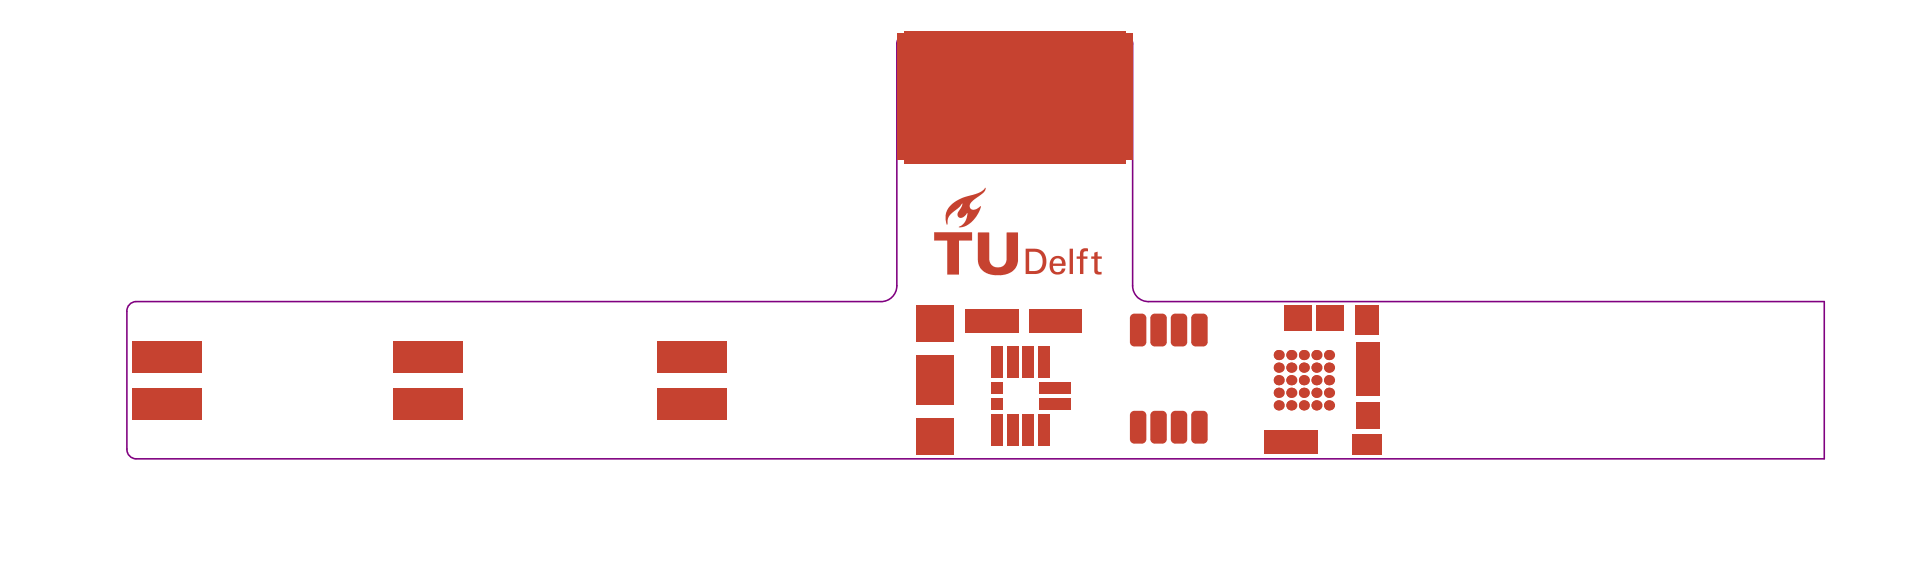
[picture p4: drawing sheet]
<svg xmlns="http://www.w3.org/2000/svg" width="204mm" height="61mm" viewBox="0 0 204 61" stroke-linecap="round" stroke-linejoin="round" font-family="sans-serif">
<path d="M13.7 32.2l.3-.2 .4-.1h78.8a1.66 1.66 0 0 0 1.7-1.6v-25.7a1 1 0 0 1 1-1h23a1 1 0 0 1 .9 1.1v25.6a1.66 1.66 0 0 0 1.7 1.6h71.5v16.7h-178.6a1 1 0 0 1-1-1.1v-14.6l.1-.3zM52.6 31.9h.1M193 31.9h.1" fill="none" stroke="#800080" stroke-width=".17"/>
<g fill="#c64230">
<path d="M114.4 26.4l.3-.1h.4v.3h-.3l-.2 .2 .1 .3h.4v.3h-.5v1.6h-.3v-1.6h-.4v-.3h.4v-.5z"/>
<path d="M113.2 26.3h.3v2.7h-.3z"/>
<path d="M115.8 26.7l.3-.1v.5h.5v.3h-.5l.1 1.3 .1 .1h.3v.2h-.6l-.2-.2v-1.4h-.3v-.3h.3z"/>
<path d="M103.5 24.6h1.2v2.9l.2 .5 .5 .3h.4l.3-.1 .4-.6v-3h1.2v3.1l-.1 .5-.4 .5-.8 .4h-1.1l-.8-.1-.6-.4-.3-.5-.1-.4z"/>
<path d="M98.8 24.6h4.1v.9h-1.4v3.6h-1.3v-3.6h-1.4z"/>
<path d="M100.5 21.8l.9-.7 .6-.2 1.5-.5 .8-.5-.1 .4-1.1 .8-.4 .5-.1 .4 .2 .2 .5-.1 .4-.3 .1 .1-.3 .6-.3 .6-.9 .8-.4 .1-.4 .1 .6-.5 .3-.9-.1-.2-.2 .4-.4 .2h-.1l-.3-.2v-.4l.5-.6v-.4l-.3 .5-1 .8-.2 .4-.1 .6-.1-.5v-.6l.1-.5z"/>
<path d="M111.4 27.3l.3-.2h.3l.4 .1 .2 .2 .1 .4v.3h-1.3l.1 .5 .3 .2 .4-.1 .2-.3h.3l-.1 .3-.2 .2-.7 .1-.3-.1-.2-.2-.1-.3v-.5l.1-.3zM111.6 27.4l-.2 .5h1l-.1-.3-.1-.2-.4-.1z"/>
<path d="M108.5 26.3h1.3l.4 .2 .3 .3 .2 .5v.5l-.1 .6-.4 .4-.5 .2h-1.2zM108.9 26.6v2.1l1-.1 .2-.2 .2-.4v-.5l-.1-.4-.2-.3-.2-.1z"/>
</g>
<path d="M94.9 3.5h24.9v13.4h-24.9z" fill-rule="evenodd" fill="#c64230"/>
<g fill="none" stroke="#c64230" stroke-width=".11">
<circle cx="135.3" cy="38.9" r=".48"/>
<circle cx="135.3" cy="37.6" r=".48"/>
<circle cx="136.6" cy="38.9" r=".48"/>
<circle cx="136.6" cy="37.6" r=".48"/>
<circle cx="138" cy="37.6" r=".48"/>
<circle cx="138" cy="38.9" r=".48"/>
<circle cx="139.3" cy="37.6" r=".48"/>
<circle cx="139.3" cy="38.9" r=".48"/>
<circle cx="140.6" cy="38.9" r=".48"/>
<circle cx="140.6" cy="37.6" r=".48"/>
<circle cx="135.3" cy="40.2" r=".48"/>
<circle cx="135.3" cy="41.6" r=".48"/>
<circle cx="135.3" cy="42.9" r=".48"/>
<circle cx="136.6" cy="40.2" r=".48"/>
<circle cx="136.6" cy="42.9" r=".48"/>
<circle cx="136.6" cy="41.6" r=".48"/>
<circle cx="138" cy="40.2" r=".48"/>
<circle cx="138" cy="42.9" r=".48"/>
<circle cx="138" cy="41.6" r=".48"/>
<circle cx="139.3" cy="40.2" r=".48"/>
<circle cx="139.3" cy="42.9" r=".48"/>
<circle cx="139.3" cy="41.6" r=".48"/>
<circle cx="140.6" cy="40.2" r=".48"/>
<circle cx="140.6" cy="41.6" r=".48"/>
<circle cx="140.6" cy="42.9" r=".48"/>
</g>
<g fill="#c64230">
<path d="M14.1 41.1h7.3v3.3h-7.3z" fill-rule="evenodd"/>
<path d="M14.1 36.1h7.3v3.3h-7.3z" fill-rule="evenodd"/>
<path d="M41.7 41.1h7.3v3.3h-7.3z" fill-rule="evenodd"/>
<path d="M41.7 36.1h7.3v3.3h-7.3z" fill-rule="evenodd"/>
<path d="M69.6 41.1h7.3v3.3h-7.3z" fill-rule="evenodd"/>
<path d="M69.6 36.1h7.3v3.3h-7.3z" fill-rule="evenodd"/>
<path d="M96.9 39h4v3.8h-4z" fill-rule="evenodd"/>
<path d="M96.9 44.3h4v3.8h-4z" fill-rule="evenodd"/>
<path d="M96.9 37.7h4v3.8h-4z" fill-rule="evenodd"/>
<path d="M96.9 32.3h4v3.9h-4z" fill-rule="evenodd"/>
<path d="M105 32.7h2.8v2.6h-2.8z" fill-rule="evenodd"/>
<path d="M102.1 32.7h2.9v2.6h-2.9z" fill-rule="evenodd"/>
<path d="M108.9 32.7h2.8v2.6h-2.8z" fill-rule="evenodd"/>
<path d="M111.7 32.7h2.8v2.6h-2.8z" fill-rule="evenodd"/>
<path d="M143.5 36.2h2.5v2.9h-2.5z" fill-rule="evenodd"/>
<path d="M143.5 39.1h2.5v2.8h-2.5z" fill-rule="evenodd"/>
<path d="M133.8 45.6h2.8v2.5h-2.8z" fill-rule="evenodd"/>
<path d="M136.6 45.6h2.8v2.5h-2.8z" fill-rule="evenodd"/>
<path d="M143 46h3.2v2.1h-3.2z" fill-rule="evenodd"/>
<path d="M143.5 42.6h2.5v2.8h-2.5z" fill-rule="evenodd"/>
<path d="M143.4 32.3h2.5v3.2h-2.5z" fill-rule="evenodd"/>
<path d="M120 33.2h.8l.5 .5v2.5l-.5 .5h-.8l-.4-.5v-2.5z" fill-rule="evenodd"/>
<path d="M122.2 33.2h.8l.5 .5v2.5l-.5 .5h-.8l-.5-.5v-2.5z" fill-rule="evenodd"/>
<path d="M124.4 33.2h.8l.4 .5v2.5l-.4 .5h-.8l-.5-.5v-2.5z" fill-rule="evenodd"/>
<path d="M126.5 33.2h.8l.5 .5v2.5l-.5 .5h-.8l-.5-.5v-2.5z" fill-rule="evenodd"/>
<path d="M126.5 43.5h.8l.5 .5v2.5l-.5 .5h-.8l-.5-.5v-2.5z" fill-rule="evenodd"/>
<path d="M124.4 43.5h.8l.4 .5v2.5l-.4 .5h-.8l-.5-.5v-2.5z" fill-rule="evenodd"/>
<path d="M122.2 43.5h.8l.5 .5v2.5l-.5 .5h-.8l-.5-.5v-2.5z" fill-rule="evenodd"/>
<path d="M120 43.5h.8l.5 .5v2.5l-.5 .5h-.8l-.4-.5v-2.5z" fill-rule="evenodd"/>
<path d="M113.9 3.3h1.9v14h-1.9z" fill-rule="evenodd"/>
<path d="M95.6 3.3h1.9v14h-1.9z" fill-rule="evenodd"/>
<path d="M104 3.3h1.8v14h-1.8z" fill-rule="evenodd"/>
<path d="M102.3 3.3h1.8v14h-1.8z" fill-rule="evenodd"/>
<path d="M100.6 3.3h1.9v14h-1.9z" fill-rule="evenodd"/>
<path d="M99 3.3h1.8v14h-1.8z" fill-rule="evenodd"/>
<path d="M97.3 3.3h1.8v14h-1.8z" fill-rule="evenodd"/>
<path d="M105.6 3.3h1.9v14h-1.9z" fill-rule="evenodd"/>
<path d="M107.3 3.3h1.8v14h-1.8z" fill-rule="evenodd"/>
<path d="M108.9 3.3h1.9v14h-1.9z" fill-rule="evenodd"/>
<path d="M110.6 3.3h1.9v14h-1.9z" fill-rule="evenodd"/>
<path d="M112.3 3.3h1.8v14h-1.8z" fill-rule="evenodd"/>
<path d="M115.6 3.3h1.8v14h-1.8z" fill-rule="evenodd"/>
<path d="M117.3 3.3h1.8v14h-1.8z" fill-rule="evenodd"/>
<path d="M106.6 43.8h1.1v3.3h-1.1z" fill-rule="evenodd"/>
<path d="M104.9 36.6h1.2v3.3h-1.2z" fill-rule="evenodd"/>
<path d="M106.6 36.6h1.1v3.3h-1.1z" fill-rule="evenodd"/>
<path d="M110 42.2h3.3v1.1h-3.3z" fill-rule="evenodd"/>
<path d="M104.9 43.8h1.2v3.3h-1.2z" fill-rule="evenodd"/>
<path d="M108.2 43.9h1.2v3.3h-1.2z" fill-rule="evenodd"/>
<path d="M109.9 43.9h1.2v3.3h-1.2z" fill-rule="evenodd"/>
<path d="M109.9 36.6h1.2v3.3h-1.2z" fill-rule="evenodd"/>
<path d="M108.2 36.6h1.2v3.3h-1.2z" fill-rule="evenodd"/>
<path d="M110 40.5h3.3v1.2h-3.3z" fill-rule="evenodd"/>
<path d="M139.3 32.3h2.9v2.7h-2.9z" fill-rule="evenodd"/>
<path d="M135.9 32.3h3v2.7h-3z" fill-rule="evenodd"/>
<path d="M104.8 42.2h1.3v1.1h-1.3z" fill-rule="evenodd"/>
<path d="M104.8 40.5h1.3v1.2h-1.3z" fill-rule="evenodd"/>
<path d="M109.9 40.5h1.3v1.2h-1.3z" fill-rule="evenodd"/>
<path d="M109.9 42.2h1.3v1.1h-1.3z" fill-rule="evenodd"/>
<path d="M108.2 38.7h1.2v1.3h-1.2z" fill-rule="evenodd"/>
<path d="M109.9 38.7h1.2v1.3h-1.2z" fill-rule="evenodd"/>
<path d="M109.9 43.8h1.2v1.3h-1.2z" fill-rule="evenodd"/>
<path d="M108.2 43.8h1.2v1.3h-1.2z" fill-rule="evenodd"/>
<path d="M104.9 43.8h1.2v1.3h-1.2z" fill-rule="evenodd"/>
<path d="M104.9 38.7h1.2v1.3h-1.2z" fill-rule="evenodd"/>
<path d="M106.6 38.7h1.1v1.3h-1.1z" fill-rule="evenodd"/>
<path d="M106.6 43.8h1.1v1.3h-1.1z" fill-rule="evenodd"/>
</g>
<g fill="#c64230">
<path d="M119.8 33.3l.2-.1v.5h-.4v-.3z"/>
<path d="M119.6 36.2h.4v.5a.47 .47 0 0 1-.4-.5z"/>
<path d="M120.8 36.2h.5l-.1 .2-.1 .2-.3 .1z"/>
<path d="M120.8 33.2l.3 .1 .1 .1 .1 .3h-.5z"/>
<path d="M122 33.3l.2-.1v.5h-.5l.1-.3z"/>
<path d="M121.7 36.2h.5v.5a.47 .47 0 0 1-.5-.5z"/>
<path d="M123 36.2h.5a.47 .47 0 0 1-.5 .5z"/>
<path d="M123 33.2l.2 .1 .2 .1 .1 .3h-.5z"/>
<path d="M124.1 33.3l.3-.1v.5h-.5v-.3z"/>
<path d="M123.9 36.2h.5v.5a.47 .47 0 0 1-.5-.5z"/>
<path d="M125.2 36.2h.4v.2l-.2 .2-.2 .1z"/>
<path d="M125.2 33.2l.2 .1 .2 .1v.3h-.4z"/>
<path d="M126.3 33.3l.2-.1v.5h-.5l.1-.3z"/>
<path d="M126 36.2h.5v.5a.47 .47 0 0 1-.5-.5z"/>
<path d="M127.3 36.2h.5l-.1 .2-.1 .2-.3 .1z"/>
<path d="M127.3 33.2l.3 .1 .1 .1 .1 .3h-.5z"/>
<path d="M126.3 43.5h.2v.5h-.5l.1-.3z"/>
<path d="M126 46.5h.5v.5a.47 .47 0 0 1-.5-.5z"/>
<path d="M127.3 46.5h.5l-.1 .2-.1 .2-.3 .1z"/>
<path d="M127.3 43.5h.3l.1 .2 .1 .3h-.5z"/>
<path d="M124.1 43.5h.3v.5h-.5v-.3z"/>
<path d="M123.9 46.5h.5v.5a.47 .47 0 0 1-.5-.5z"/>
<path d="M125.2 46.5h.4v.2l-.2 .2-.2 .1z"/>
<path d="M125.2 43.5h.2l.2 .2v.3h-.4z"/>
<path d="M122 43.5h.2v.5h-.5l.1-.3z"/>
<path d="M121.7 46.5h.5v.5a.47 .47 0 0 1-.5-.5z"/>
<path d="M123 46.5h.5a.47 .47 0 0 1-.5 .5z"/>
<path d="M123 43.5h.2l.2 .2 .1 .3h-.5z"/>
<path d="M119.8 43.5h.2v.5h-.4v-.3z"/>
<path d="M119.6 46.5h.4v.5a.47 .47 0 0 1-.4-.5z"/>
<path d="M120.8 46.5h.5l-.1 .2-.1 .2-.3 .1z"/>
<path d="M120.8 43.5h.3l.1 .2 .1 .3h-.5z"/>
<circle cx="135.3" cy="42.9" r=".53"/>
<circle cx="136.6" cy="42.9" r=".53"/>
<circle cx="138" cy="42.9" r=".53"/>
<circle cx="139.3" cy="42.9" r=".53"/>
<circle cx="140.6" cy="42.9" r=".53"/>
<circle cx="135.3" cy="41.6" r=".53"/>
<circle cx="136.6" cy="41.6" r=".53"/>
<circle cx="138" cy="41.6" r=".53"/>
<circle cx="139.3" cy="41.6" r=".53"/>
<circle cx="140.6" cy="41.6" r=".53"/>
<circle cx="135.3" cy="40.2" r=".53"/>
<circle cx="136.6" cy="40.2" r=".53"/>
<circle cx="138" cy="40.2" r=".53"/>
<circle cx="139.3" cy="40.2" r=".53"/>
<circle cx="140.6" cy="40.2" r=".53"/>
<circle cx="139.3" cy="38.9" r=".53"/>
<circle cx="140.6" cy="38.9" r=".53"/>
<circle cx="136.6" cy="37.6" r=".53"/>
<circle cx="138" cy="37.6" r=".53"/>
<circle cx="140.6" cy="37.6" r=".53"/>
<circle cx="136.6" cy="38.9" r=".53"/>
<circle cx="138" cy="38.9" r=".53"/>
<circle cx="139.3" cy="37.6" r=".53"/>
<circle cx="135.3" cy="37.6" r=".53"/>
<circle cx="135.3" cy="38.9" r=".53"/>
</g>
</svg>
